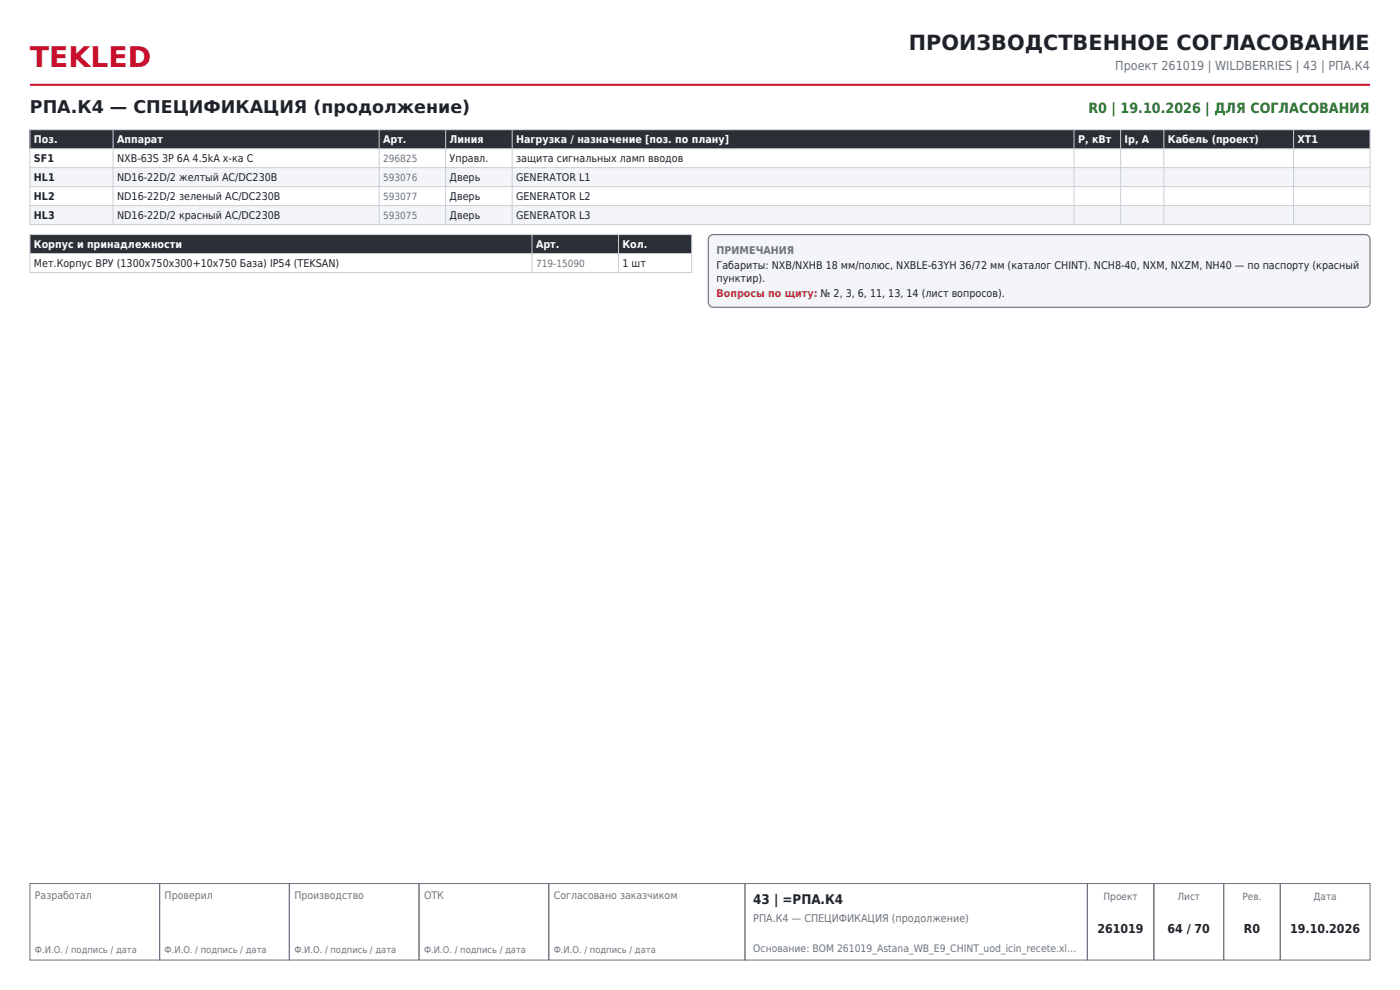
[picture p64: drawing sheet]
<svg xmlns="http://www.w3.org/2000/svg" width="297mm" height="210mm" viewBox="0 0 297 210" stroke-linecap="round" stroke-linejoin="round" font-family="sans-serif">
<defs><g id="words">
<text font-size="6" fill="#c8102e" x="6.3" y="14.1">TEKLED</text>
<text font-size="4.4" fill="#1f2329" x="192.8" y="10.6">ПРОИЗВОДСТВЕННОЕ СОГЛАСОВАНИЕ</text>
<text font-size="3.7" fill="#1f2329" x="6.3" y="24">РПА.К4 — СПЕЦИФИКАЦИЯ (продолжение)</text>
<text font-size="3" fill="#2e7d32" x="230.9" y="24">R0 | 19.10.2026 | ДЛЯ СОГЛАСОВАНИЯ</text>
<text font-size="2.8" fill="#1f2329" x="159.8" y="191.7">43 | =РПА.К4</text>
<text font-size="2.6" fill="#6b7280" x="236.6" y="14.8">Проект 261019 | WILDBERRIES | 43 | РПА.К4</text>
<g font-size="2.6" fill="#1f2329">
<text x="232.8" y="198">261019</text>
<text x="247.7" y="198">64 / 70</text>
<text x="263.9" y="198">R0</text>
<text x="273.7" y="198">19.10.2026</text>
</g>
<g font-size="2.3" fill="#fff">
<text x="7.2" y="30.4">Поз.</text>
<text x="24.8" y="30.4">Аппарат</text>
<text x="81.3" y="30.4">Арт.</text>
<text x="95.4" y="30.4">Линия</text>
<text x="109.5" y="30.4">Нагрузка / назначение [поз. по плану]</text>
<text x="228.7" y="30.4">P, кВт</text>
<text x="238.6" y="30.4">Iр, А</text>
<text x="247.8" y="30.4">Кабель (проект)</text>
<text x="275.3" y="30.4">XT1</text>
<text x="7.2" y="52.6">Корпус и принадлежности</text>
<text x="113.7" y="52.6">Арт.</text>
<text x="132.1" y="52.6">Кол.</text>
</g>
<g font-size="2.3" fill="#1f2329">
<text x="7.2" y="34.4">SF1</text>
<text x="24.8" y="34.4">NXB-63S 3P 6А 4.5kA х-ка C</text>
<text x="95.4" y="34.4">Управл.</text>
<text x="109.5" y="34.4">защита сигнальных ламп вводов</text>
<text x="7.2" y="38.5">HL1</text>
<text x="24.8" y="38.5">ND16-22D/2 желтый AC/DC230В</text>
<text x="95.4" y="38.5">Дверь</text>
<text x="109.5" y="38.5">GENERATOR L1</text>
<text x="7.2" y="42.5">HL2</text>
<text x="7.2" y="46.5">HL3</text>
<text x="24.8" y="42.5">ND16-22D/2 зеленый AC/DC230В</text>
<text x="24.8" y="46.5">ND16-22D/2 красный AC/DC230В</text>
<text x="95.4" y="42.5">Дверь</text>
<text x="95.4" y="46.5">Дверь</text>
<text x="109.5" y="42.5">GENERATOR L2</text>
<text x="109.5" y="46.5">GENERATOR L3</text>
<text x="7.2" y="56.7">Мет.Корпус ВРУ (1300x750x300+10x750 База) IP54 (TEKSAN)</text>
<text x="132.1" y="56.7">1 шт</text>
<text x="152" y="57.1">Габариты: NXB/NXHB 18 мм/полюс, NXBLE-63YH 36/72 мм (каталог CHINT). NCH8-40, NXM, NXZM, NH40 — по паспорту (красный</text>
<text x="152" y="59.8">пунктир).</text>
</g>
<g font-size="2.3" fill="#6b7280">
<text x="152" y="53.8">ПРИМЕЧАНИЯ</text>
<text x="159.8" y="195.5">РПА.К4 — СПЕЦИФИКАЦИЯ (продолжение)</text>
</g>
<text font-size="2.3" fill="#b26b00" x="152" y="63.1">Вопросы по щиту: № 2, 3, 6, 11, 13, 14 (лист вопросов).</text>
<g font-size="2.2" fill="#6b7280">
<text x="7.4" y="190.6">Разработал</text>
<text x="34.9" y="190.6">Проверил</text>
<text x="62.4" y="190.6">Производство</text>
<text x="90" y="190.6">ОТК</text>
<text x="117.5" y="190.6">Согласовано заказчиком</text>
<text x="159.8" y="201.9">Основание: BOM 261019_Astana_WB_E9_CHINT_uod_icin_recete.xl…</text>
</g>
<g font-size="2.1" fill="#6b7280">
<text x="81.3" y="34.3">296825</text>
<text x="81.3" y="38.3">593076</text>
<text x="81.3" y="42.3">593077</text>
<text x="81.3" y="46.4">593075</text>
<text x="113.7" y="56.6">719-15090</text>
<text x="234.1" y="190.9">Проект</text>
<text x="249.8" y="190.9">Лист</text>
<text x="263.6" y="190.9">Рев.</text>
<text x="278.7" y="190.9">Дата</text>
</g>
<g font-size="2" fill="#6b7280">
<text x="7.4" y="202.2">Ф.И.О. / подпись / дата</text>
<text x="34.9" y="202.2">Ф.И.О. / подпись / дата</text>
<text x="62.4" y="202.2">Ф.И.О. / подпись / дата</text>
<text x="90" y="202.2">Ф.И.О. / подпись / дата</text>
<text x="117.5" y="202.2">Ф.И.О. / подпись / дата</text>
</g>
</g></defs>
<path d="M6.3 18h284.4" fill="none" stroke="#c8102e" stroke-width=".42"/>
<path d="M6.3 187.4h27.6v16.2h-27.6zM33.9 187.4h27.5v16.2h-27.5zM61.4 187.4h27.5v16.2h-27.5zM88.9 187.4h27.5v16.2h-27.5zM116.4 187.4h41.6v16.2h-41.6zM158 187.4h72.7v16.2h-72.7zM230.7 187.4h14.1v16.2h-14.1zM244.8 187.4h14.8v16.2h-14.8zM259.6 187.4h12v16.2h-12zM271.6 187.4h19.1v16.2h-19.1z" fill="none" stroke="#6b7280" stroke-width=".21"/>
<path d="M6.3 27.5h284.4v4h-284.4z" fill-rule="evenodd" fill="#2b2f36"/>
<g fill="#f3f5f8">
<path d="M6.3 35.6h284.4v4h-284.4z" fill-rule="evenodd"/>
<path d="M6.3 43.6h284.4v4h-284.4z" fill-rule="evenodd"/>
</g>
<g fill="none" stroke="#c9ced6" stroke-width=".21">
<path d="M6.3 27.5h284.4v20.1h-284.4zM6.3 31.5h284.4M6.3 35.6h284.4M6.3 39.6h284.4M24 27.5v20.1M80.4 27.5v20.1M94.5 27.5v20.1M108.7 27.5v20.1M227.9 27.5v20.1M237.7 27.5v20.1M246.9 27.5v20.1M274.4 27.5v20.1"/>
<path d="M6.3 43.6h284.4"/>
</g>
<path d="M6.3 49.8h140.4v4h-140.4z" fill-rule="evenodd" fill="#2b2f36"/>
<path d="M6.3 49.8h140.4v8h-140.4zM6.3 53.8h140.4M112.9 49.8v8M131.2 49.8v8" fill="none" stroke="#c9ced6" stroke-width=".21"/>
<path d="M150.5 50.2l.8-.4h138.3a1.06 1.06 0 0 1 1.1 1v13.3a1.06 1.06 0 0 1-1.1 1.1h-138.3a1.06 1.06 0 0 1-1-1.1v-13.3z" fill-rule="evenodd" fill="#f3f5f8" stroke="#6b7280" stroke-width=".25"/>
<use href="#words"/>
</svg>
